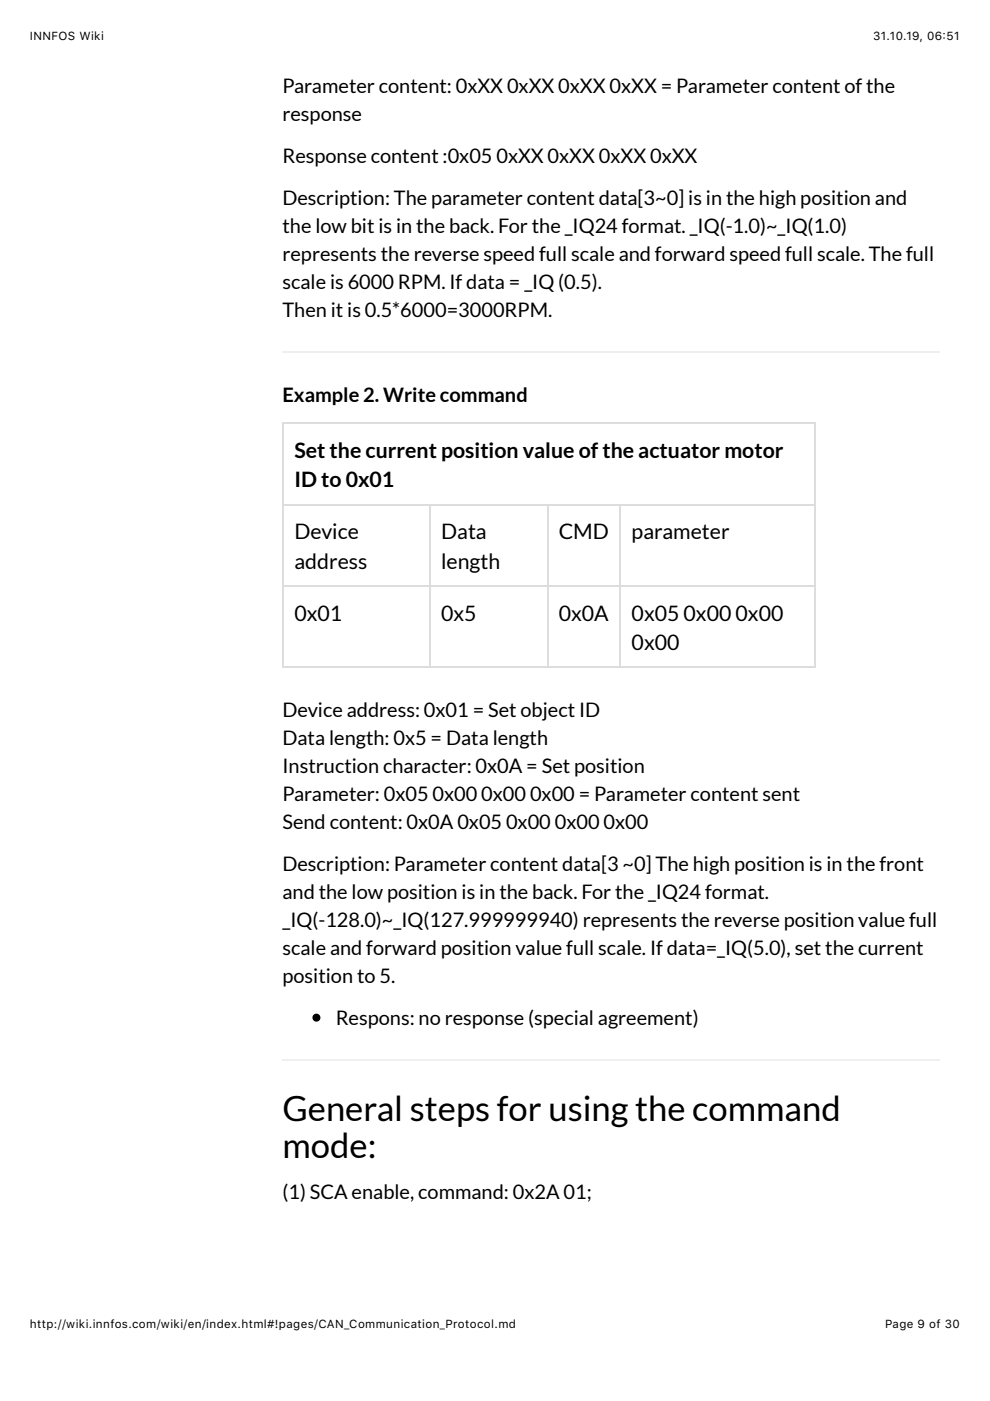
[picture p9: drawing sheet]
<svg xmlns="http://www.w3.org/2000/svg" width="210mm" height="297mm" viewBox="0 0 210 297" stroke-linecap="round" stroke-linejoin="round" font-family="sans-serif">
<defs><g id="words">
<g font-size="7.3">
<text x="59.9" y="237.7">General steps for using the command</text>
<text x="59.9" y="245.6">mode:</text>
</g>
<g font-size="4.5">
<text x="62.4" y="97.1">Set the current position value of the actuator motor</text>
<text x="62.4" y="103.3">ID to 0x01</text>
<text x="62.4" y="114.3">Device</text>
<text x="93.5" y="114.3">Data</text>
<text x="118.5" y="114.3">CMD</text>
<text x="133.9" y="114.3">parameter</text>
<text x="62.4" y="120.6">address</text>
<text x="93.5" y="120.6">length</text>
<text x="62.4" y="131.6">0x01</text>
<text x="93.5" y="131.6">0x5</text>
<text x="118.5" y="131.6">0x0A</text>
<text x="133.9" y="131.6">0x05 0x00 0x00</text>
<text x="133.9" y="137.8">0x00</text>
</g>
<g font-size="4.2">
<text x="59.9" y="19.7">Parameter content: 0xXX 0xXX 0xXX 0xXX = Parameter content of the</text>
<text x="59.9" y="25.6">response</text>
<text x="59.9" y="34.5">Response content :0x05 0xXX 0xXX 0xXX 0xXX</text>
<text x="59.9" y="43.4">Description: The parameter content data[3~0] is in the high position and</text>
<text x="59.9" y="49.4">the low bit is in the back. For the _IQ24 format. _IQ(-1.0)~_IQ(1.0)</text>
<text x="59.9" y="55.3">represents the reverse speed full scale and forward speed full scale. The full</text>
<text x="59.9" y="61.2">scale is 6000 RPM. If data = _IQ (0.5).</text>
<text x="59.9" y="67.2">Then it is 0.5*6000=3000RPM.</text>
<text x="59.9" y="85.2">Example 2. Write command</text>
<text x="59.9" y="152.1">Device address: 0x01 = Set object ID</text>
<text x="59.9" y="158">Data length: 0x5 = Data length</text>
<text x="59.9" y="163.9">Instruction character: 0x0A = Set position</text>
<text x="59.9" y="169.9">Parameter: 0x05 0x00 0x00 0x00 = Parameter content sent</text>
<text x="59.9" y="175.8">Send content: 0x0A 0x05 0x00 0x00 0x00</text>
<text x="59.9" y="184.7">Description: Parameter content data[3 ~0] The high position is in the front</text>
<text x="59.9" y="190.6">and the low position is in the back. For the _IQ24 format.</text>
<text x="59.9" y="196.6">_IQ(-128.0)~_IQ(127.999999940) represents the reverse position value full</text>
<text x="59.9" y="202.5">scale and forward position value full scale. If data=_IQ(5.0), set the current</text>
<text x="59.9" y="208.4">position to 5.</text>
<text x="71.2" y="217.3">Respons: no response (special agreement)</text>
<text x="59.9" y="254.2">(1) SCA enable, command: 0x2A 01;</text>
</g>
<g font-size="2.5">
<text x="6.3" y="8.5">INNFOS Wiki</text>
<text x="185.2" y="8.5">31.10.19, 06:51</text>
<text x="6.3" y="281.5">http://wiki.innfos.com/wiki/en/index.html#!pages/CAN_Communication_Protocol.md</text>
<text x="187.7" y="281.5">Page 9 of 30</text>
</g>
</g></defs>
<path d="M59.9 74.6h139.4" fill="none" stroke="#ecf0f1" stroke-width=".28"/>
<g fill="#fff">
<path d="M60 89.8h112.8v17.2h-112.8z"/>
<path d="M60 107h31.1v17.2h-31.1z"/>
<path d="M91.1 107h25v17.2h-25z"/>
<path d="M116.1 107h15.4v17.2h-15.4z"/>
<path d="M131.5 107h41.3v17.2h-41.3z"/>
<path d="M60 124.2h31.1v17.3h-31.1z"/>
<path d="M91.1 124.2h25v17.3h-25z"/>
<path d="M116.1 124.2h15.4v17.3h-15.4z"/>
<path d="M131.5 124.2h41.3v17.3h-41.3z"/>
</g>
<path d="M59.9 89.8h113M60 89.6v52M172.8 89.6v52M59.9 107h113M91.1 106.8v34.8M116.1 106.8v34.8M131.5 106.8v34.8M59.9 124.2h113M59.9 141.5h113" fill="none" stroke="#ddd" stroke-width=".28"/>
<path d="M59.9 224.8h139.4" fill="none" stroke="#ecf0f1" stroke-width=".28"/>
<circle cx="67.1" cy="215.8" r=".71" fill="#000" stroke="#000" stroke-width=".28"/>
<use href="#words"/>
</svg>
